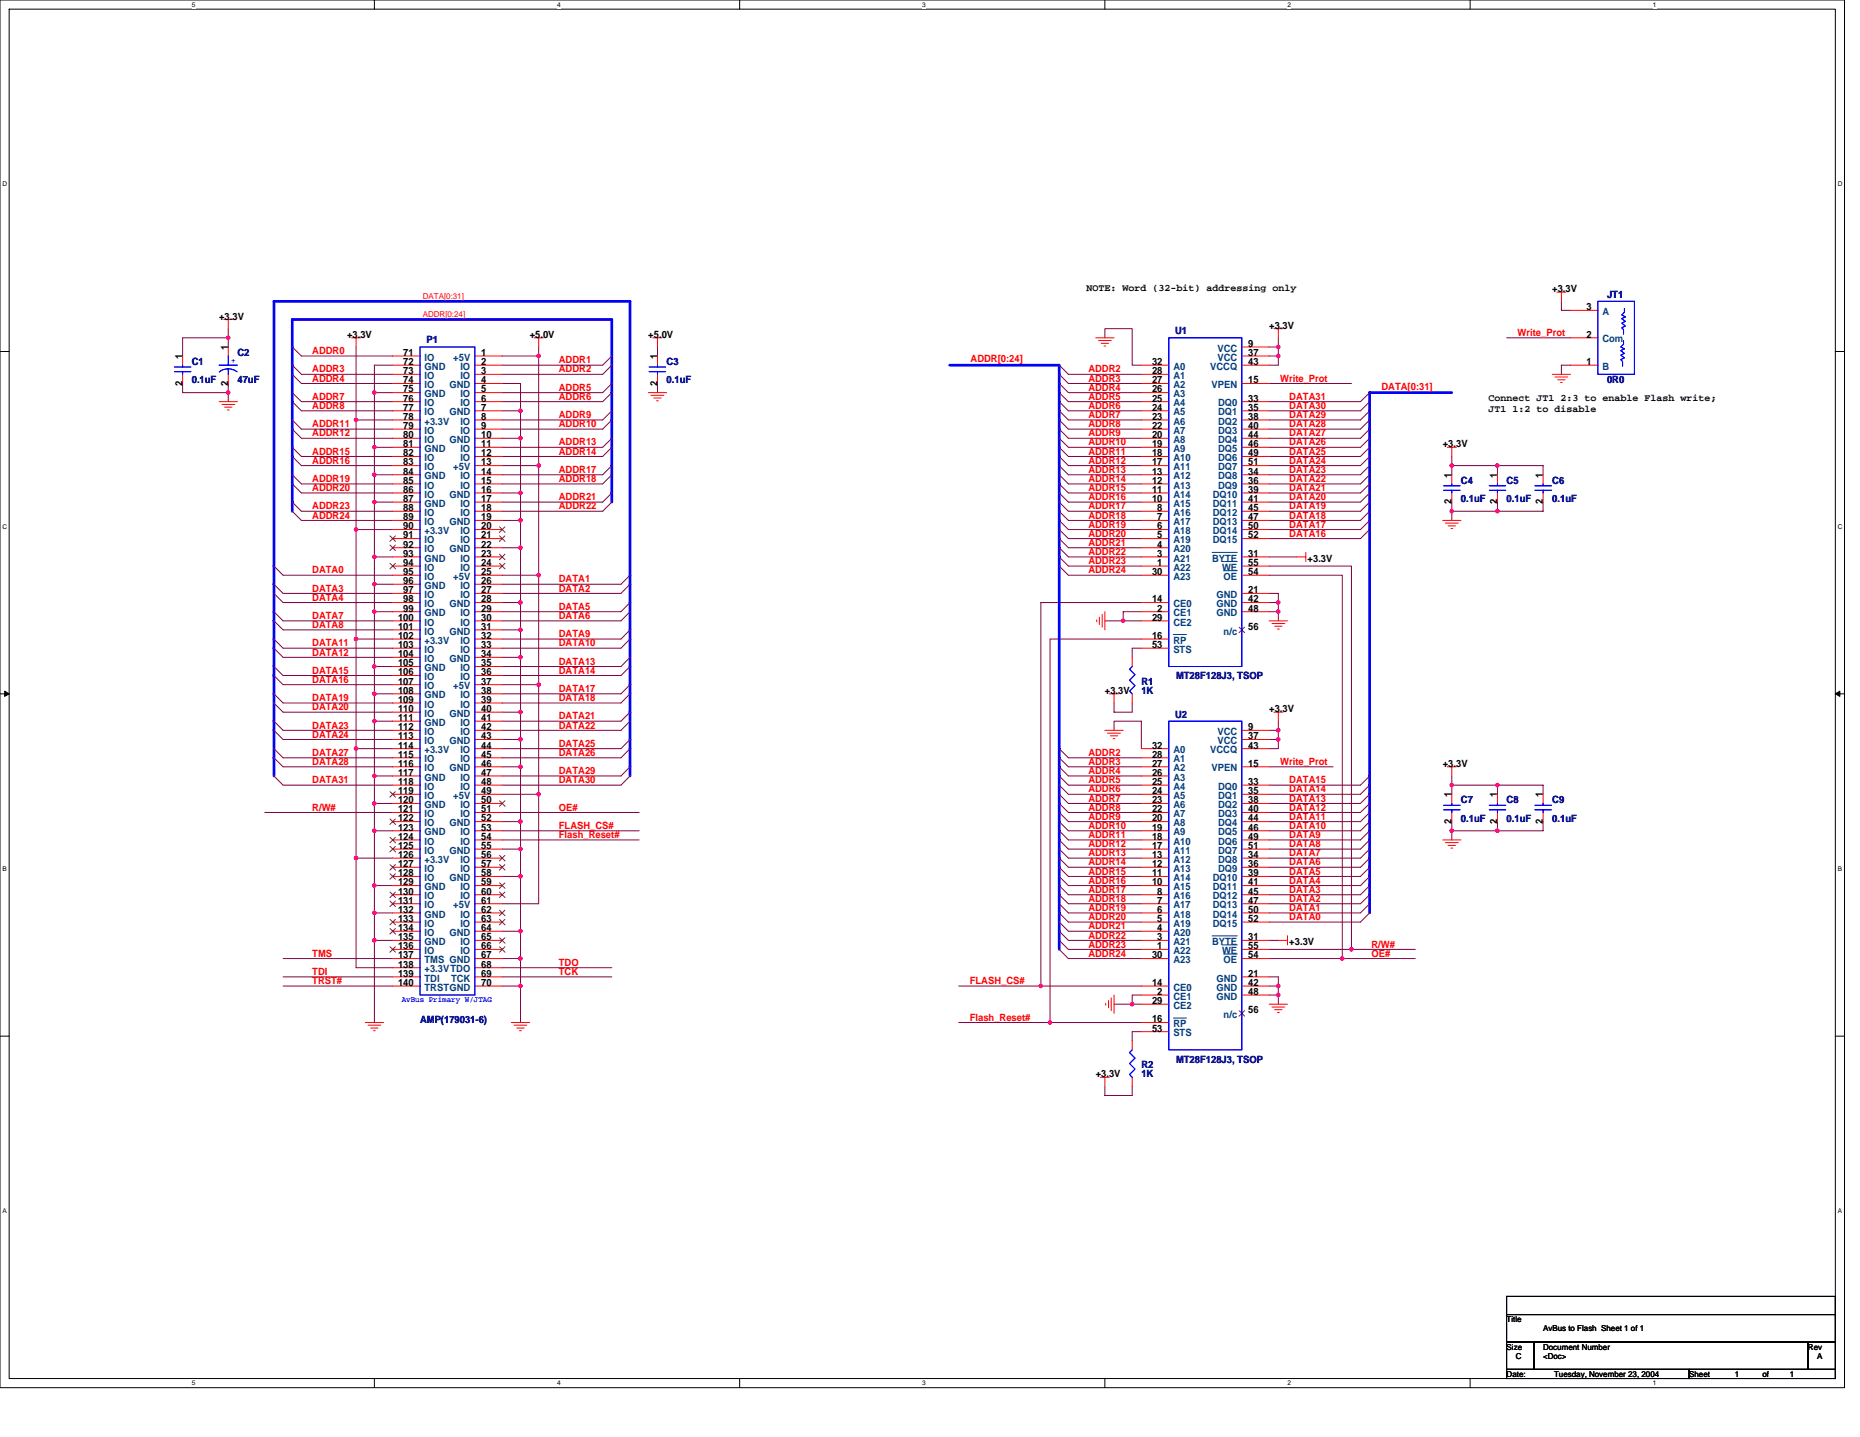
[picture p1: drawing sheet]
<svg xmlns="http://www.w3.org/2000/svg" width="279mm" height="216mm" viewBox="0 0 279 216" stroke-linecap="round" stroke-linejoin="round" font-family="sans-serif">
<defs><g id="words">
<g font-size="1.5">
<text x="163.2" y="43.8">NOTE: Word (32-bit) addressing only</text>
<text x="233.2" y="43.9">+3.3V</text>
<text x="238.3" y="46.6">3</text>
<text x="27.4" y="53.9" transform="rotate(-90 27.4 53.9)">1</text>
<text x="32.9" y="48">+3.3V</text>
<text x="34.3" y="52.5" transform="rotate(-90 34.3 52.5)">1</text>
<text x="52.1" y="50.8">+3.3V</text>
<text x="60.6" y="53.5">71</text>
<text x="72.3" y="53.5">1</text>
<text x="79.6" y="50.8">+5.0V</text>
<text x="97.4" y="50.8">+5.0V</text>
<text x="98.7" y="53.9" transform="rotate(-90 98.7 53.9)">1</text>
<text x="187.5" y="52.1">9</text>
<text x="187.5" y="53.5">37</text>
<text x="190.6" y="49.4">+3.3V</text>
<text x="238.3" y="50.7">2</text>
<text x="27.4" y="58" transform="rotate(-90 27.4 58)">2</text>
<text x="34.3" y="58" transform="rotate(-90 34.3 58)">2</text>
<text x="60.6" y="54.8">72</text>
<text x="60.6" y="59">75</text>
<text x="60.6" y="56.2">73</text>
<text x="60.6" y="57.6">74</text>
<text x="72.3" y="54.8">2</text>
<text x="72.3" y="56.2">3</text>
<text x="72.3" y="59">5</text>
<text x="72.3" y="57.6">4</text>
<text x="98.7" y="58" transform="rotate(-90 98.7 58)">2</text>
<text x="173.1" y="59">26</text>
<text x="173.1" y="57.6">27</text>
<text x="173.1" y="56.2">28</text>
<text x="173.1" y="54.8">32</text>
<text x="187.5" y="54.8">43</text>
<text x="187.5" y="57.6">15</text>
<text x="238.3" y="54.8">1</text>
<text x="60.6" y="63.1">78</text>
<text x="60.6" y="60.3">76</text>
<text x="60.6" y="61.7">77</text>
<text x="60.6" y="64.5">79</text>
<text x="60.6" y="65.8">80</text>
<text x="72.3" y="60.3">6</text>
<text x="72.3" y="63.1">8</text>
<text x="72.3" y="64.5">9</text>
<text x="72.3" y="61.7">7</text>
<text x="72.3" y="65.8">10</text>
<text x="173.1" y="65.8">20</text>
<text x="173.1" y="64.5">22</text>
<text x="173.1" y="63.1">23</text>
<text x="173.1" y="61.7">24</text>
<text x="173.1" y="60.3">25</text>
<text x="187.5" y="65.8">44</text>
<text x="187.5" y="64.5">40</text>
<text x="187.5" y="63.1">38</text>
<text x="187.5" y="61.7">35</text>
<text x="187.5" y="60.3">33</text>
<text x="223.6" y="60.2">Connect JT1 2:3 to enable Flash write;</text>
<text x="223.6" y="61.9">JT1 1:2 to disable</text>
<text x="60.6" y="68.6">82</text>
<text x="60.6" y="69.9">83</text>
<text x="60.6" y="67.2">81</text>
<text x="60.6" y="71.3">84</text>
<text x="72.3" y="67.2">11</text>
<text x="72.3" y="68.6">12</text>
<text x="72.3" y="69.9">13</text>
<text x="72.3" y="71.3">14</text>
<text x="173.1" y="71.3">13</text>
<text x="173.1" y="69.9">17</text>
<text x="173.1" y="68.6">18</text>
<text x="173.1" y="67.2">19</text>
<text x="187.5" y="69.9">51</text>
<text x="187.5" y="68.6">49</text>
<text x="187.5" y="67.2">46</text>
<text x="187.5" y="71.3">34</text>
<text x="216.7" y="67.2">+3.3V</text>
<text x="218.1" y="71.8" transform="rotate(-90 218.1 71.8)">1</text>
<text x="224.9" y="71.8" transform="rotate(-90 224.9 71.8)">1</text>
<text x="231.8" y="71.8" transform="rotate(-90 231.8 71.8)">1</text>
<text x="60.6" y="72.7">85</text>
<text x="60.6" y="74">86</text>
<text x="60.6" y="76.8">88</text>
<text x="60.6" y="75.4">87</text>
<text x="72.3" y="72.7">15</text>
<text x="72.3" y="75.4">17</text>
<text x="72.3" y="76.8">18</text>
<text x="72.3" y="74">16</text>
<text x="173.1" y="75.4">10</text>
<text x="173.1" y="74">11</text>
<text x="173.1" y="72.7">12</text>
<text x="173.8" y="76.8">8</text>
<text x="187.5" y="76.8">45</text>
<text x="187.5" y="75.4">41</text>
<text x="187.5" y="74">39</text>
<text x="187.5" y="72.7">36</text>
<text x="218.1" y="75.8" transform="rotate(-90 218.1 75.8)">2</text>
<text x="224.9" y="75.8" transform="rotate(-90 224.9 75.8)">2</text>
<text x="231.8" y="75.8" transform="rotate(-90 231.8 75.8)">2</text>
<text x="60.6" y="78.2">89</text>
<text x="60.6" y="80.9">91</text>
<text x="60.6" y="82.3">92</text>
<text x="60.6" y="83.7">93</text>
<text x="60.6" y="79.5">90</text>
<text x="72.3" y="79.5">20</text>
<text x="72.3" y="80.9">21</text>
<text x="72.3" y="83.7">23</text>
<text x="72.3" y="78.2">19</text>
<text x="72.3" y="82.3">22</text>
<text x="173.8" y="83.7">3</text>
<text x="173.8" y="82.3">4</text>
<text x="173.8" y="80.9">5</text>
<text x="173.8" y="79.5">6</text>
<text x="173.8" y="78.2">7</text>
<text x="187.5" y="83.7">31</text>
<text x="187.5" y="80.9">52</text>
<text x="187.5" y="79.5">50</text>
<text x="187.5" y="78.2">47</text>
<text x="60.6" y="85">94</text>
<text x="60.6" y="86.4">95</text>
<text x="60.6" y="89.1">97</text>
<text x="60.6" y="87.8">96</text>
<text x="72.3" y="85">24</text>
<text x="72.3" y="86.4">25</text>
<text x="72.3" y="87.8">26</text>
<text x="72.3" y="89.1">27</text>
<text x="173.1" y="86.4">30</text>
<text x="173.8" y="85">1</text>
<text x="187.5" y="85">55</text>
<text x="187.5" y="86.4">54</text>
<text x="187.5" y="89.1">21</text>
<text x="196.4" y="84.4">+3.3V</text>
<text x="59.8" y="93.3">100</text>
<text x="59.8" y="94.6">101</text>
<text x="59.8" y="96">102</text>
<text x="60.6" y="90.5">98</text>
<text x="60.6" y="91.9">99</text>
<text x="72.3" y="91.9">29</text>
<text x="72.3" y="93.3">30</text>
<text x="72.3" y="96">32</text>
<text x="72.3" y="90.5">28</text>
<text x="72.3" y="94.6">31</text>
<text x="173.1" y="90.5">14</text>
<text x="173.1" y="93.3">29</text>
<text x="173.1" y="96">16</text>
<text x="173.8" y="91.9">2</text>
<text x="187.5" y="94.6">56</text>
<text x="187.5" y="91.9">48</text>
<text x="187.5" y="90.5">42</text>
<text x="59.8" y="97.4">103</text>
<text x="59.8" y="98.7">104</text>
<text x="59.8" y="101.5">106</text>
<text x="59.8" y="100.1">105</text>
<text x="72.3" y="97.4">33</text>
<text x="72.3" y="100.1">35</text>
<text x="72.3" y="101.5">36</text>
<text x="72.3" y="98.7">34</text>
<text x="173.1" y="97.4">53</text>
<text x="59.8" y="102.8">107</text>
<text x="59.8" y="104.2">108</text>
<text x="59.8" y="105.6">109</text>
<text x="59.8" y="107">110</text>
<text x="72.3" y="102.8">37</text>
<text x="72.3" y="104.2">38</text>
<text x="72.3" y="105.6">39</text>
<text x="72.3" y="107">40</text>
<text x="166" y="104.2">+3.3V</text>
<text x="190.6" y="107">+3.3V</text>
<text x="59.8" y="108.3">111</text>
<text x="59.8" y="109.7">112</text>
<text x="59.8" y="111.1">113</text>
<text x="59.8" y="112.5">114</text>
<text x="59.8" y="113.8">115</text>
<text x="72.3" y="108.3">41</text>
<text x="72.3" y="109.7">42</text>
<text x="72.3" y="112.5">44</text>
<text x="72.3" y="113.8">45</text>
<text x="72.3" y="111.1">43</text>
<text x="173.1" y="113.8">28</text>
<text x="173.1" y="112.5">32</text>
<text x="187.5" y="109.7">9</text>
<text x="187.5" y="112.5">43</text>
<text x="187.5" y="111.1">37</text>
<text x="59.8" y="115.2">116</text>
<text x="59.8" y="116.6">117</text>
<text x="59.8" y="117.9">118</text>
<text x="59.8" y="119.3">119</text>
<text x="72.3" y="116.6">47</text>
<text x="72.3" y="117.9">48</text>
<text x="72.3" y="119.3">49</text>
<text x="72.3" y="115.2">46</text>
<text x="173.1" y="119.3">24</text>
<text x="173.1" y="117.9">25</text>
<text x="173.1" y="116.6">26</text>
<text x="173.1" y="115.2">27</text>
<text x="187.5" y="119.3">35</text>
<text x="187.5" y="117.9">33</text>
<text x="187.5" y="115.2">15</text>
<text x="216.7" y="115.2">+3.3V</text>
<text x="218.1" y="119.8" transform="rotate(-90 218.1 119.8)">1</text>
<text x="224.9" y="119.8" transform="rotate(-90 224.9 119.8)">1</text>
<text x="231.8" y="119.8" transform="rotate(-90 231.8 119.8)">1</text>
<text x="59.8" y="120.7">120</text>
<text x="59.8" y="122">121</text>
<text x="59.8" y="123.4">122</text>
<text x="59.8" y="124.8">123</text>
<text x="72.3" y="120.7">50</text>
<text x="72.3" y="122">51</text>
<text x="72.3" y="124.8">53</text>
<text x="72.3" y="123.4">52</text>
<text x="173.1" y="124.8">19</text>
<text x="173.1" y="123.4">20</text>
<text x="173.1" y="122">22</text>
<text x="173.1" y="120.7">23</text>
<text x="187.5" y="124.8">46</text>
<text x="187.5" y="123.4">44</text>
<text x="187.5" y="122">40</text>
<text x="187.5" y="120.7">38</text>
<text x="218.1" y="123.8" transform="rotate(-90 218.1 123.8)">2</text>
<text x="224.9" y="123.8" transform="rotate(-90 224.9 123.8)">2</text>
<text x="231.8" y="123.8" transform="rotate(-90 231.8 123.8)">2</text>
<text x="59.8" y="126.2">124</text>
<text x="59.8" y="127.6">125</text>
<text x="59.8" y="128.9">126</text>
<text x="59.8" y="130.3">127</text>
<text x="59.8" y="131.7">128</text>
<text x="72.3" y="126.2">54</text>
<text x="72.3" y="128.9">56</text>
<text x="72.3" y="130.3">57</text>
<text x="72.3" y="127.6">55</text>
<text x="72.3" y="131.7">58</text>
<text x="173.1" y="131.7">11</text>
<text x="173.1" y="130.3">12</text>
<text x="173.1" y="128.9">13</text>
<text x="173.1" y="127.6">17</text>
<text x="173.1" y="126.2">18</text>
<text x="187.5" y="127.6">51</text>
<text x="187.5" y="126.2">49</text>
<text x="187.5" y="131.7">39</text>
<text x="187.5" y="130.3">36</text>
<text x="187.5" y="128.9">34</text>
<text x="59.8" y="133">129</text>
<text x="59.8" y="134.4">130</text>
<text x="59.8" y="135.8">131</text>
<text x="59.8" y="137.1">132</text>
<text x="72.3" y="133">59</text>
<text x="72.3" y="134.4">60</text>
<text x="72.3" y="135.8">61</text>
<text x="72.3" y="137.1">62</text>
<text x="173.1" y="133">10</text>
<text x="173.8" y="137.1">6</text>
<text x="173.8" y="135.8">7</text>
<text x="173.8" y="134.4">8</text>
<text x="187.5" y="137.1">50</text>
<text x="187.5" y="135.8">47</text>
<text x="187.5" y="134.4">45</text>
<text x="187.5" y="133">41</text>
<text x="59.8" y="138.5">133</text>
<text x="59.8" y="139.9">134</text>
<text x="59.8" y="141.3">135</text>
<text x="59.8" y="142.6">136</text>
<text x="59.8" y="144">137</text>
<text x="72.3" y="138.5">63</text>
<text x="72.3" y="141.3">65</text>
<text x="72.3" y="142.6">66</text>
<text x="72.3" y="139.9">64</text>
<text x="72.3" y="144">67</text>
<text x="173.1" y="144">30</text>
<text x="173.8" y="142.6">1</text>
<text x="173.8" y="141.3">3</text>
<text x="173.8" y="139.9">4</text>
<text x="173.8" y="138.5">5</text>
<text x="187.5" y="142.6">55</text>
<text x="187.5" y="144">54</text>
<text x="187.5" y="141.3">31</text>
<text x="187.5" y="138.5">52</text>
<text x="193.7" y="142">+3.3V</text>
<text x="59.8" y="145.4">138</text>
<text x="59.8" y="146.7">139</text>
<text x="59.8" y="148.1">140</text>
<text x="72.3" y="145.4">68</text>
<text x="72.3" y="146.7">69</text>
<text x="72.3" y="148.1">70</text>
<text x="173.1" y="148.1">14</text>
<text x="173.8" y="149.5">2</text>
<text x="187.5" y="146.7">21</text>
<text x="187.5" y="149.5">48</text>
<text x="187.5" y="148.1">42</text>
<text x="173.1" y="155">53</text>
<text x="173.1" y="150.9">29</text>
<text x="173.1" y="153.6">16</text>
<text x="187.5" y="152.2">56</text>
<text x="164.6" y="161.9">+3.3V</text>
</g>
<g font-size="1.5" fill="#004080">
<text x="240.7" y="47.3">A</text>
<text x="182.9" y="52.8">VCC</text>
<text x="240.7" y="51.5">Com</text>
<text x="63.8" y="54.2">IO</text>
<text x="63.8" y="55.6">GND</text>
<text x="63.8" y="59.7">GND</text>
<text x="63.8" y="56.9">IO</text>
<text x="63.8" y="58.3">IO</text>
<text x="67.5" y="58.3">GND</text>
<text x="68.1" y="54.2">+5V</text>
<text x="69.2" y="55.6">IO</text>
<text x="69.2" y="56.9">IO</text>
<text x="69.2" y="59.7">IO</text>
<text x="176.3" y="59.7">A3</text>
<text x="176.3" y="58.3">A2</text>
<text x="176.3" y="56.9">A1</text>
<text x="176.3" y="55.6">A0</text>
<text x="181.8" y="55.6">VCCQ</text>
<text x="182" y="58.3">VPEN</text>
<text x="182.9" y="54.2">VCC</text>
<text x="240.7" y="55.6">B</text>
<text x="63.8" y="63.8">+3.3V</text>
<text x="63.8" y="61">IO</text>
<text x="63.8" y="62.4">IO</text>
<text x="63.8" y="65.2">IO</text>
<text x="67.5" y="62.4">GND</text>
<text x="69.2" y="61">IO</text>
<text x="69.2" y="63.8">IO</text>
<text x="69.2" y="65.2">IO</text>
<text x="176.3" y="65.2">A7</text>
<text x="176.3" y="63.8">A6</text>
<text x="176.3" y="62.4">A5</text>
<text x="176.3" y="61">A4</text>
<text x="183" y="65.2">DQ3</text>
<text x="183" y="63.8">DQ2</text>
<text x="183" y="62.4">DQ1</text>
<text x="183" y="61">DQ0</text>
<text x="63.8" y="66.5">IO</text>
<text x="63.8" y="69.3">IO</text>
<text x="63.8" y="70.7">IO</text>
<text x="63.8" y="67.9">GND</text>
<text x="67.5" y="66.5">GND</text>
<text x="68.1" y="70.7">+5V</text>
<text x="69.2" y="67.9">IO</text>
<text x="69.2" y="69.3">IO</text>
<text x="176.3" y="70.7">A11</text>
<text x="176.3" y="69.3">A10</text>
<text x="176.3" y="67.9">A9</text>
<text x="176.3" y="66.5">A8</text>
<text x="183" y="70.7">DQ7</text>
<text x="183" y="69.3">DQ6</text>
<text x="183" y="67.9">DQ5</text>
<text x="183" y="66.5">DQ4</text>
<text x="63.8" y="73.4">IO</text>
<text x="63.8" y="74.8">IO</text>
<text x="63.8" y="77.5">IO</text>
<text x="63.8" y="72">GND</text>
<text x="63.8" y="76.1">GND</text>
<text x="67.5" y="74.8">GND</text>
<text x="69.2" y="72">IO</text>
<text x="69.2" y="73.4">IO</text>
<text x="69.2" y="76.1">IO</text>
<text x="69.2" y="77.5">IO</text>
<text x="176.3" y="77.5">A16</text>
<text x="176.3" y="76.1">A15</text>
<text x="176.3" y="74.8">A14</text>
<text x="176.3" y="73.4">A13</text>
<text x="176.3" y="72">A12</text>
<text x="182.2" y="77.5">DQ12</text>
<text x="182.2" y="76.1">DQ11</text>
<text x="182.2" y="74.8">DQ10</text>
<text x="183" y="73.4">DQ9</text>
<text x="183" y="72">DQ8</text>
<text x="63.8" y="78.9">IO</text>
<text x="63.8" y="81.6">IO</text>
<text x="63.8" y="83">IO</text>
<text x="63.8" y="80.3">+3.3V</text>
<text x="67.5" y="78.9">GND</text>
<text x="67.5" y="83">GND</text>
<text x="69.2" y="80.3">IO</text>
<text x="69.2" y="81.6">IO</text>
<text x="176.3" y="83">A20</text>
<text x="176.3" y="81.6">A19</text>
<text x="176.3" y="80.3">A18</text>
<text x="176.3" y="78.9">A17</text>
<text x="182.2" y="81.6">DQ15</text>
<text x="182.2" y="80.3">DQ14</text>
<text x="182.2" y="78.9">DQ13</text>
<text x="63.8" y="85.7">IO</text>
<text x="63.8" y="87.1">IO</text>
<text x="63.8" y="89.9">IO</text>
<text x="63.8" y="84.4">GND</text>
<text x="63.8" y="88.5">GND</text>
<text x="68.1" y="87.1">+5V</text>
<text x="69.2" y="84.4">IO</text>
<text x="69.2" y="85.7">IO</text>
<text x="69.2" y="88.5">IO</text>
<text x="69.2" y="89.9">IO</text>
<text x="176.3" y="85.7">A22</text>
<text x="176.3" y="84.4">A21</text>
<text x="176.3" y="87.1">A23</text>
<text x="182.1" y="84.4">BYTE</text>
<text x="182.7" y="89.9">GND</text>
<text x="183.6" y="85.7">WE</text>
<text x="183.8" y="87.1">OE</text>
<text x="63.8" y="91.2">IO</text>
<text x="63.8" y="94">IO</text>
<text x="63.8" y="95.3">IO</text>
<text x="63.8" y="92.6">GND</text>
<text x="67.5" y="91.2">GND</text>
<text x="67.5" y="95.3">GND</text>
<text x="69.2" y="92.6">IO</text>
<text x="69.2" y="94">IO</text>
<text x="176.3" y="92.6">CE1</text>
<text x="176.3" y="91.2">CE0</text>
<text x="176.3" y="94">CE2</text>
<text x="182.7" y="92.6">GND</text>
<text x="182.7" y="91.2">GND</text>
<text x="183.8" y="95.3">n/c</text>
<text x="63.8" y="98.1">IO</text>
<text x="63.8" y="99.5">IO</text>
<text x="63.8" y="100.8">GND</text>
<text x="63.8" y="96.7">+3.3V</text>
<text x="67.5" y="99.5">GND</text>
<text x="69.2" y="96.7">IO</text>
<text x="69.2" y="98.1">IO</text>
<text x="69.2" y="100.8">IO</text>
<text x="176.3" y="96.7">RP</text>
<text x="176.3" y="98.1">STS</text>
<text x="63.8" y="102.2">IO</text>
<text x="63.8" y="103.6">IO</text>
<text x="63.8" y="104.9">GND</text>
<text x="63.8" y="106.3">IO</text>
<text x="63.8" y="107.7">IO</text>
<text x="67.5" y="107.7">GND</text>
<text x="68.1" y="103.6">+5V</text>
<text x="69.2" y="102.2">IO</text>
<text x="69.2" y="104.9">IO</text>
<text x="69.2" y="106.3">IO</text>
<text x="63.8" y="109.1">GND</text>
<text x="63.8" y="110.4">IO</text>
<text x="63.8" y="111.8">IO</text>
<text x="63.8" y="113.2">+3.3V</text>
<text x="67.5" y="111.8">GND</text>
<text x="69.2" y="109.1">IO</text>
<text x="69.2" y="110.4">IO</text>
<text x="69.2" y="113.2">IO</text>
<text x="176.3" y="113.2">A0</text>
<text x="181.8" y="113.2">VCCQ</text>
<text x="182.9" y="110.4">VCC</text>
<text x="182.9" y="111.8">VCC</text>
<text x="63.8" y="114.6">IO</text>
<text x="63.8" y="115.9">IO</text>
<text x="63.8" y="117.3">GND</text>
<text x="63.8" y="118.7">IO</text>
<text x="67.5" y="115.9">GND</text>
<text x="69.2" y="114.6">IO</text>
<text x="69.2" y="117.3">IO</text>
<text x="69.2" y="118.7">IO</text>
<text x="176.3" y="118.7">A4</text>
<text x="176.3" y="117.3">A3</text>
<text x="176.3" y="115.9">A2</text>
<text x="176.3" y="114.6">A1</text>
<text x="182" y="115.9">VPEN</text>
<text x="183" y="118.7">DQ0</text>
<text x="63.8" y="120">IO</text>
<text x="63.8" y="121.4">GND</text>
<text x="63.8" y="122.8">IO</text>
<text x="63.8" y="124.1">IO</text>
<text x="63.8" y="125.5">GND</text>
<text x="67.5" y="124.1">GND</text>
<text x="68.1" y="120">+5V</text>
<text x="69.2" y="121.4">IO</text>
<text x="69.2" y="122.8">IO</text>
<text x="69.2" y="125.5">IO</text>
<text x="176.3" y="125.5">A9</text>
<text x="176.3" y="124.1">A8</text>
<text x="176.3" y="122.8">A7</text>
<text x="176.3" y="121.4">A6</text>
<text x="176.3" y="120">A5</text>
<text x="183" y="125.5">DQ5</text>
<text x="183" y="124.1">DQ4</text>
<text x="183" y="122.8">DQ3</text>
<text x="183" y="121.4">DQ2</text>
<text x="183" y="120">DQ1</text>
<text x="63.8" y="126.9">IO</text>
<text x="63.8" y="128.3">IO</text>
<text x="63.8" y="129.6">+3.3V</text>
<text x="63.8" y="131">IO</text>
<text x="67.5" y="128.3">GND</text>
<text x="69.2" y="126.9">IO</text>
<text x="69.2" y="129.6">IO</text>
<text x="69.2" y="131">IO</text>
<text x="176.3" y="131">A13</text>
<text x="176.3" y="129.6">A12</text>
<text x="176.3" y="128.3">A11</text>
<text x="176.3" y="126.9">A10</text>
<text x="183" y="128.3">DQ7</text>
<text x="183" y="126.9">DQ6</text>
<text x="183" y="131">DQ9</text>
<text x="183" y="129.6">DQ8</text>
<text x="63.8" y="132.4">IO</text>
<text x="63.8" y="133.8">GND</text>
<text x="63.8" y="135.1">IO</text>
<text x="63.8" y="136.5">IO</text>
<text x="63.8" y="137.9">GND</text>
<text x="67.5" y="132.4">GND</text>
<text x="68.1" y="136.5">+5V</text>
<text x="69.2" y="133.8">IO</text>
<text x="69.2" y="135.1">IO</text>
<text x="69.2" y="137.9">IO</text>
<text x="176.3" y="137.9">A18</text>
<text x="176.3" y="136.5">A17</text>
<text x="176.3" y="135.1">A16</text>
<text x="176.3" y="133.8">A15</text>
<text x="176.3" y="132.4">A14</text>
<text x="182.2" y="137.9">DQ14</text>
<text x="182.2" y="136.5">DQ13</text>
<text x="182.2" y="135.1">DQ12</text>
<text x="182.2" y="133.8">DQ11</text>
<text x="182.2" y="132.4">DQ10</text>
<text x="63.8" y="139.2">IO</text>
<text x="63.8" y="140.6">IO</text>
<text x="63.8" y="142">GND</text>
<text x="63.8" y="143.3">IO</text>
<text x="67.5" y="140.6">GND</text>
<text x="69.2" y="139.2">IO</text>
<text x="69.2" y="142">IO</text>
<text x="69.2" y="143.3">IO</text>
<text x="176.3" y="143.3">A22</text>
<text x="176.3" y="142">A21</text>
<text x="176.3" y="140.6">A20</text>
<text x="176.3" y="139.2">A19</text>
<text x="182.1" y="142">BYTE</text>
<text x="182.2" y="139.2">DQ15</text>
<text x="183.6" y="143.3">WE</text>
<text x="63.8" y="144.7">TMS GND</text>
<text x="63.8" y="146.1">+3.3VTDO</text>
<text x="63.8" y="147.5">TDI</text>
<text x="63.8" y="148.8">TRSTGND</text>
<text x="67.8" y="147.5">TCK</text>
<text x="176.3" y="148.8">CE0</text>
<text x="176.3" y="144.7">A23</text>
<text x="182.7" y="147.5">GND</text>
<text x="182.7" y="148.8">GND</text>
<text x="183.8" y="144.7">OE</text>
<text x="176.3" y="150.2">CE1</text>
<text x="176.3" y="154.3">RP</text>
<text x="176.3" y="155.7">STS</text>
<text x="176.3" y="151.6">CE2</text>
<text x="182.7" y="150.2">GND</text>
<text x="183.8" y="153">n/c</text>
</g>
<g font-size="1.5" fill="#000080">
<text x="241.4" y="44.7">JT1</text>
<text x="35.7" y="53.5">C2</text>
<text x="64.1" y="51.6">P1</text>
<text x="176.5" y="50.2">U1</text>
<text x="28.8" y="54.9">C1</text>
<text x="28.8" y="57.6">0.1uF</text>
<text x="35.7" y="57.6">47uF</text>
<text x="100.1" y="54.9">C3</text>
<text x="100.1" y="57.6">0.1uF</text>
<text x="241.4" y="57.6">0R0</text>
<text x="219.5" y="72.7">C4</text>
<text x="219.5" y="75.4">0.1uF</text>
<text x="226.3" y="72.7">C5</text>
<text x="226.3" y="75.4">0.1uF</text>
<text x="233.2" y="72.7">C6</text>
<text x="233.2" y="75.4">0.1uF</text>
<text x="171.4" y="102.9">R1</text>
<text x="171.4" y="104.2">1K</text>
<text x="176.5" y="107.8">U2</text>
<text x="176.7" y="102.1">MT28F128J3, TSOP</text>
<text x="219.5" y="120.7">C7</text>
<text x="219.5" y="123.4">0.1uF</text>
<text x="226.3" y="120.7">C8</text>
<text x="226.3" y="123.4">0.1uF</text>
<text x="233.2" y="120.7">C9</text>
<text x="233.2" y="123.4">0.1uF</text>
<text x="63.1" y="153.6">AMP(179031-6)</text>
<text x="171.4" y="160.5">R2</text>
<text x="171.4" y="161.9">1K</text>
<text x="176.7" y="159.7">MT28F128J3, TSOP</text>
</g>
<g font-size="1.5" fill="#f00">
<text x="46.9" y="53.2">ADDR0</text>
<text x="228" y="50.5">Write_Prot</text>
<text x="46.9" y="56">ADDR3</text>
<text x="46.9" y="57.3">ADDR4</text>
<text x="83.9" y="56">ADDR2</text>
<text x="83.9" y="54.6">ADDR1</text>
<text x="83.9" y="58.7">ADDR5</text>
<text x="145.8" y="54.5">ADDR[0:24]</text>
<text x="163.5" y="56">ADDR2</text>
<text x="163.5" y="57.3">ADDR3</text>
<text x="163.5" y="58.7">ADDR4</text>
<text x="192.3" y="57.3">Write_Prot</text>
<text x="207.5" y="58.6">DATA[0:31]</text>
<text x="46.9" y="61.4">ADDR8</text>
<text x="46.9" y="65.6">ADDR12</text>
<text x="46.9" y="64.2">ADDR11</text>
<text x="46.9" y="60.1">ADDR7</text>
<text x="83.9" y="60.1">ADDR6</text>
<text x="83.9" y="64.2">ADDR10</text>
<text x="83.9" y="62.8">ADDR9</text>
<text x="163.5" y="60.1">ADDR5</text>
<text x="163.5" y="61.4">ADDR6</text>
<text x="163.5" y="62.8">ADDR7</text>
<text x="163.5" y="64.2">ADDR8</text>
<text x="163.5" y="65.6">ADDR9</text>
<text x="193.7" y="62.8">DATA29</text>
<text x="193.7" y="60.1">DATA31</text>
<text x="193.7" y="64.2">DATA28</text>
<text x="193.7" y="61.4">DATA30</text>
<text x="193.7" y="65.6">DATA27</text>
<text x="46.9" y="69.7">ADDR16</text>
<text x="46.9" y="68.3">ADDR15</text>
<text x="83.9" y="71.1">ADDR17</text>
<text x="83.9" y="66.9">ADDR13</text>
<text x="83.9" y="68.3">ADDR14</text>
<text x="163.5" y="66.9">ADDR10</text>
<text x="163.5" y="68.3">ADDR11</text>
<text x="163.5" y="69.7">ADDR12</text>
<text x="163.5" y="71.1">ADDR13</text>
<text x="193.7" y="66.9">DATA26</text>
<text x="193.7" y="71.1">DATA23</text>
<text x="193.7" y="69.7">DATA24</text>
<text x="193.7" y="68.3">DATA25</text>
<text x="46.9" y="72.4">ADDR19</text>
<text x="46.9" y="73.8">ADDR20</text>
<text x="46.9" y="76.5">ADDR23</text>
<text x="46.9" y="77.9">ADDR24</text>
<text x="83.9" y="72.4">ADDR18</text>
<text x="83.9" y="75.2">ADDR21</text>
<text x="83.9" y="76.5">ADDR22</text>
<text x="163.5" y="72.4">ADDR14</text>
<text x="163.5" y="73.8">ADDR15</text>
<text x="163.5" y="75.2">ADDR16</text>
<text x="163.5" y="76.5">ADDR17</text>
<text x="163.5" y="77.9">ADDR18</text>
<text x="193.7" y="76.5">DATA19</text>
<text x="193.7" y="75.2">DATA20</text>
<text x="193.7" y="72.4">DATA22</text>
<text x="193.7" y="77.9">DATA18</text>
<text x="193.7" y="73.8">DATA21</text>
<text x="163.5" y="79.3">ADDR19</text>
<text x="163.5" y="80.6">ADDR20</text>
<text x="163.5" y="82">ADDR21</text>
<text x="163.5" y="83.4">ADDR22</text>
<text x="193.7" y="80.6">DATA16</text>
<text x="193.7" y="79.3">DATA17</text>
<text x="46.9" y="88.9">DATA3</text>
<text x="46.9" y="86.1">DATA0</text>
<text x="83.9" y="87.5">DATA1</text>
<text x="83.9" y="88.9">DATA2</text>
<text x="163.5" y="84.8">ADDR23</text>
<text x="163.5" y="86.1">ADDR24</text>
<text x="46.9" y="94.4">DATA8</text>
<text x="46.9" y="93">DATA7</text>
<text x="46.9" y="90.3">DATA4</text>
<text x="83.9" y="93">DATA6</text>
<text x="83.9" y="91.6">DATA5</text>
<text x="83.9" y="95.7">DATA9</text>
<text x="46.9" y="98.5">DATA12</text>
<text x="46.9" y="97.1">DATA11</text>
<text x="46.9" y="101.2">DATA15</text>
<text x="83.9" y="99.9">DATA13</text>
<text x="83.9" y="97.1">DATA10</text>
<text x="83.9" y="101.2">DATA14</text>
<text x="46.9" y="106.7">DATA20</text>
<text x="46.9" y="102.6">DATA16</text>
<text x="46.9" y="105.3">DATA19</text>
<text x="83.9" y="105.3">DATA18</text>
<text x="83.9" y="104">DATA17</text>
<text x="46.9" y="113.6">DATA27</text>
<text x="46.9" y="109.5">DATA23</text>
<text x="46.9" y="110.8">DATA24</text>
<text x="83.9" y="112.2">DATA25</text>
<text x="83.9" y="113.6">DATA26</text>
<text x="83.9" y="109.5">DATA22</text>
<text x="83.9" y="108.1">DATA21</text>
<text x="163.5" y="113.6">ADDR2</text>
<text x="46.9" y="117.7">DATA31</text>
<text x="46.9" y="114.9">DATA28</text>
<text x="83.9" y="116.3">DATA29</text>
<text x="83.9" y="117.7">DATA30</text>
<text x="163.5" y="114.9">ADDR3</text>
<text x="163.5" y="116.3">ADDR4</text>
<text x="163.5" y="117.7">ADDR5</text>
<text x="163.5" y="119.1">ADDR6</text>
<text x="192.3" y="114.9">Write_Prot</text>
<text x="193.7" y="117.7">DATA15</text>
<text x="193.7" y="119.1">DATA14</text>
<text x="46.9" y="121.8">R/W#</text>
<text x="83.9" y="121.8">OE#</text>
<text x="83.9" y="124.5">FLASH_CS#</text>
<text x="83.9" y="125.9">Flash_Reset#</text>
<text x="163.5" y="120.4">ADDR7</text>
<text x="163.5" y="121.8">ADDR8</text>
<text x="163.5" y="123.2">ADDR9</text>
<text x="163.5" y="124.5">ADDR10</text>
<text x="163.5" y="125.9">ADDR11</text>
<text x="193.7" y="120.4">DATA13</text>
<text x="193.7" y="124.5">DATA10</text>
<text x="193.7" y="121.8">DATA12</text>
<text x="193.7" y="123.2">DATA11</text>
<text x="193.7" y="125.9">DATA9</text>
<text x="163.5" y="127.3">ADDR12</text>
<text x="163.5" y="128.7">ADDR13</text>
<text x="163.5" y="130">ADDR14</text>
<text x="163.5" y="131.4">ADDR15</text>
<text x="193.7" y="130">DATA6</text>
<text x="193.7" y="128.7">DATA7</text>
<text x="193.7" y="131.4">DATA5</text>
<text x="193.7" y="127.3">DATA8</text>
<text x="163.5" y="132.8">ADDR16</text>
<text x="163.5" y="134.2">ADDR17</text>
<text x="163.5" y="135.5">ADDR18</text>
<text x="163.5" y="136.9">ADDR19</text>
<text x="193.7" y="136.9">DATA1</text>
<text x="193.7" y="134.2">DATA3</text>
<text x="193.7" y="132.8">DATA4</text>
<text x="193.7" y="135.5">DATA2</text>
<text x="46.9" y="143.7">TMS</text>
<text x="163.5" y="138.3">ADDR20</text>
<text x="163.5" y="139.6">ADDR21</text>
<text x="163.5" y="141">ADDR22</text>
<text x="163.5" y="142.4">ADDR23</text>
<text x="163.5" y="143.7">ADDR24</text>
<text x="193.7" y="138.3">DATA0</text>
<text x="206" y="143.7">OE#</text>
<text x="206" y="142.4">R/W#</text>
<text x="46.9" y="146.5">TDI</text>
<text x="46.9" y="147.9">TRST#</text>
<text x="83.9" y="145.1">TDO</text>
<text x="83.9" y="146.5">TCK</text>
<text x="145.7" y="147.9">FLASH_CS#</text>
<text x="145.7" y="153.4">Flash_Reset#</text>
</g>
<g font-size="1.2" fill="#f00">
<text x="63.5" y="44.9">DATA[0:31]</text>
<text x="63.5" y="47.6">ADDR[0:24]</text>
</g>
<g font-size="1.2" fill="#00f">
<text x="34.7" y="54.6">+</text>
<text x="60.3" y="150.5">AvBus Primary W/JTAG</text>
</g>
<g font-size="1.2">
<text x="226.3" y="198.6">Title</text>
<text x="226.3" y="202.8">Size</text>
<text x="231.8" y="202.8">Document Number</text>
<text x="231.8" y="200">AvBus to Flash Sheet 1 of 1</text>
<text x="271.6" y="202.8">Rev</text>
<text x="226.3" y="206.9">Date:</text>
<text x="227.7" y="204.1">C</text>
<text x="231.8" y="204.1">&lt;Doc&gt;</text>
<text x="233.4" y="206.9">Tuesday, November 23, 2004</text>
<text x="253.7" y="206.9">Sheet</text>
<text x="260.6" y="206.9">1</text>
<text x="264.7" y="206.9">of</text>
<text x="268.8" y="206.9">1</text>
<text x="272.9" y="204.1">A</text>
</g>
<g font-size="1">
<text x="28.8" y="1">5</text>
<text x="83.7" y="1">4</text>
<text x="138.5" y="1">3</text>
<text x="193.4" y="1">2</text>
<text x="248.3" y="1">1</text>
<text x=".4" y="28">D</text>
<text x="276.1" y="28">D</text>
<text x=".4" y="79.4">C</text>
<text x="276.1" y="79.4">C</text>
<text x=".4" y="130.9">B</text>
<text x="276.1" y="130.9">B</text>
<text x=".4" y="182.3">A</text>
<text x="276.1" y="182.3">A</text>
<text x="28.8" y="208.2">5</text>
<text x="83.7" y="208.2">4</text>
<text x="138.5" y="208.2">3</text>
<text x="193.4" y="208.2">2</text>
<text x="248.3" y="208.2">1</text>
</g>
</g></defs>
<path d="M0 0h277.1v208.5h-277.1zM1.4 1.4h274.3v205.7h-274.3z" fill="none" stroke="#000" stroke-width=".15"/>
<g fill="#fff">
<path d="M28.8 .1h.6v1.1h-.6z"/>
<path d="M28.8 207.3h.6v1.1h-.6z"/>
</g>
<path d="M56.2 0v1.4M56.2 207.1v1.4" fill="none" stroke="#000" stroke-width=".15"/>
<g fill="#fff">
<path d="M83.7 .1h.5v1.1h-.5z"/>
<path d="M83.7 207.3h.5v1.1h-.5z"/>
</g>
<path d="M111.1 0v1.4M111.1 207.1v1.4" fill="none" stroke="#000" stroke-width=".15"/>
<g fill="#fff">
<path d="M138.5 .1h.6v1.1h-.6z"/>
<path d="M138.5 207.3h.6v1.1h-.6z"/>
</g>
<path d="M166 0v1.4M166 207.1v1.4" fill="none" stroke="#000" stroke-width=".15"/>
<g fill="#fff">
<path d="M193.4 .1h.6v1.1h-.6z"/>
<path d="M193.4 207.3h.6v1.1h-.6z"/>
</g>
<path d="M220.8 0v1.4M220.8 207.1v1.4" fill="none" stroke="#000" stroke-width=".15"/>
<g fill="#fff">
<path d="M248.3 .1h.5v1.1h-.5z"/>
<path d="M248.3 207.3h.5v1.1h-.5z"/>
<path d="M.4 27.1h.7v1.1h-.7z"/>
<path d="M276.1 27.1h.7v1.1h-.7z"/>
<path d="M.4 78.5h.7v1.1h-.7z"/>
<path d="M276.1 78.5h.7v1.1h-.7z"/>
</g>
<path d="M0 52.8h1.4M275.7 52.8h1.4" fill="none" stroke="#000" stroke-width=".15"/>
<g fill="#fff">
<path d="M.4 130h.6v1.1h-.6z"/>
<path d="M276.1 130h.6v1.1h-.6z"/>
</g>
<path d="M0 104.2h1.4M275.7 104.2h1.4" fill="none" stroke="#000" stroke-width=".15"/>
<path d="M.7 103.8l.7 .4-.7 .4zM275.7 104.2l.7-.4v.8z" fill="#000" stroke="#000" stroke-width=".15"/>
<g fill="#fff">
<path d="M.4 181.4h.6v1.1h-.6z"/>
<path d="M276.1 181.4h.6v1.1h-.6z"/>
</g>
<path d="M0 155.7h1.4M275.7 155.7h1.4M226.3 194.8h49.4v2.7h-49.4zM226.3 197.5h49.4v4.1h-49.4zM226.3 201.6h4.1v4.1h-4.1zM226.3 205.7h27.4v1.4h-27.4zM230.4 201.6h41.2v4.1h-41.2zM253.7 205.7h22v1.4h-22zM271.6 201.6h4.1v4.1h-4.1z" fill="none" stroke="#000" stroke-width=".15"/>
<g fill="none" stroke="#800040" stroke-width=".15">
<path d="M27.4 57.6v1.4h6.9v-1.4M34.3 49.4v1.4h-6.9v2.7M34.3 50.8v1.3M34.3 59v1.3M43.9 54.9l1.4 1.3h13.7M43.9 59l1.4 1.3h13.7M43.9 56.2l1.4 1.4h13.7M43.9 52.1l1.4 1.4h13.7M53.5 52.1v93.3h5.5M56.2 59h2.8M59 54.9h-2.8v98.7M75.4 57.6h2.8v96"/>
<path d="M75.4 53.5h5.5M80.9 52.1v83.7h-5.5M91.9 54.9l-1.4 1.3h-15.1M91.9 59l-1.4 1.3h-15.1M91.9 53.5l-1.4 1.4h-15.1M91.9 57.6l-1.4 1.4h-15.1M98.8 52.1v1.4M98.8 57.6v1.4M159.1 54.9l1.4 1.3h10.9M159.1 59l1.4 1.3h10.9M159.1 56.2l1.4 1.4h10.9M159.1 57.6l1.4 1.4h10.9"/>
<path d="M166 50.8v-1.4h4.1v5.5h1.3M190.6 57.6h12.4M190.6 53.5h1.4M190.6 52.1h1.4M192 50.8v4.1h-1.4M205.7 59l-1.3 1.3h-13.8M226.3 50.8h9.6M234.5 45.3v1.3h1.4M235.9 54.9h-1.4v1.3M43.9 68.6l1.4 1.4h13.7M43.9 60.3l1.4 1.4h13.7M43.9 63.1l1.4 1.4h13.7"/>
<path d="M43.9 64.5l1.4 1.3h13.7M43.9 71.3l1.4 1.4h13.7M43.9 67.2l1.4 1.4h13.7M43.9 72.7l1.4 1.4h13.7M43.9 76.8l1.4 1.4h13.7M43.9 75.4l1.4 1.4h13.7M53.5 63.1h5.5M53.5 79.6h5.5M56.2 71.3h2.8M56.2 67.2h2.8M56.2 75.4h2.8M75.4 70h5.5"/>
<path d="M75.4 61.7h2.8M75.4 65.8h2.8M75.4 74.1h2.8M75.4 78.2h2.8M91.9 70l-1.4 1.3h-15.1M91.9 63.1l-1.4 1.4h-15.1M91.9 65.8l-1.4 1.4h-15.1M91.9 71.3l-1.4 1.4h-15.1M91.9 67.2l-1.4 1.4h-15.1M91.9 61.7l-1.4 1.4h-15.1M91.9 74.1l-1.4 1.3h-15.1M91.9 75.4l-1.4 1.4h-15.1"/>
<path d="M159.1 70l1.4 1.3h10.9M159.1 68.6l1.4 1.4h10.9M159.1 60.3l1.4 1.4h10.9M159.1 63.1l1.4 1.4h10.9M159.1 65.8l1.4 1.4h10.9M159.1 64.5l1.4 1.3h10.9M159.1 71.3l1.4 1.4h10.9M159.1 67.2l1.4 1.4h10.9M159.1 61.7l1.4 1.4h10.9M159.1 78.2l1.4 1.4h10.9M159.1 74.1l1.4 1.3h10.9M159.1 72.7l1.4 1.4h10.9"/>
<path d="M159.1 76.8l1.4 1.4h10.9M159.1 79.6l1.4 1.3h10.9M159.1 75.4l1.4 1.4h10.9M205.7 70l-1.3 1.3h-13.8M205.7 68.6l-1.3 1.4h-13.8M205.7 60.3l-1.3 1.4h-13.8M205.7 63.1l-1.3 1.4h-13.8M205.7 65.8l-1.3 1.4h-13.8M205.7 64.5l-1.3 1.3h-13.8M205.7 71.3l-1.3 1.4h-13.8M205.7 67.2l-1.3 1.4h-13.8M205.7 61.7l-1.3 1.4h-13.8"/>
<path d="M205.7 78.2l-1.3 1.4h-13.8M205.7 74.1l-1.3 1.3h-13.8M205.7 72.7l-1.3 1.4h-13.8M205.7 76.8l-1.3 1.4h-13.8M205.7 79.6l-1.3 1.3h-13.8M205.7 75.4l-1.3 1.4h-13.8M218.1 70h6.8M218.1 76.8h6.8M218.1 68.6v2.7M218.1 75.4v2.8M224.9 71.3v-1.3h6.9v1.3M224.9 75.4v1.4h6.9v-1.4"/>
<path d="M41.1 87.8l1.4 1.4h16.5M41.1 89.2l1.4 1.3h16.5M41.1 91.9l1.4 1.4h16.5M41.1 97.4l1.4 1.4h16.5M41.1 93.3l1.4 1.3h16.5M41.1 96l1.4 1.4h16.5M41.1 85l1.4 1.4h16.5M53.5 96h5.5M56.2 87.8h2.8M56.2 91.9h2.8M56.2 83.7h2.8M75.4 90.5h2.8"/>
<path d="M75.4 98.8h2.8M75.4 94.6h2.8M75.4 86.4h5.5M75.4 82.3h2.8M94.6 87.8l-1.3 1.4h-17.9M94.6 86.4l-1.3 1.4h-17.9M94.6 91.9l-1.3 1.4h-17.9M94.6 90.5l-1.3 1.4h-17.9M94.6 94.6l-1.3 1.4h-17.9M94.6 96l-1.3 1.4h-17.9M94.6 98.8l-1.3 1.3h-17.9M159.1 85l1.4 1.4h10.9"/>
<path d="M159.1 82.3l1.4 1.4h10.9M159.1 80.9l1.4 1.4h10.9M159.1 83.7l1.4 1.3h10.9M166 93.3h5.4M171.4 90.5h-15v57.6M171.4 91.9h-2.7v1.4M171.4 96h-13.7v57.6M171.4 97.4h-1.3v1.4M190.6 86.4h11v57.6M190.6 85h12.4v57.6M190.6 89.2h1.4v4.1M190.6 90.5h1.4"/>
<path d="M190.6 91.9h1.4M190.6 83.7h4.2M41.1 112.5l1.4 1.4h16.5M41.1 116.6l1.4 1.4h16.5M41.1 105.6l1.4 1.4h16.5M41.1 108.4l1.4 1.3h16.5M41.1 104.2l1.4 1.4h16.5M41.1 113.9l1.4 1.3h16.5M41.1 109.7l1.4 1.4h16.5M41.1 101.5l1.4 1.4h16.5M41.1 100.1l1.4 1.4h16.5M53.5 112.5h5.5"/>
<path d="M56.2 104.2h2.8M56.2 116.6h2.8M56.2 100.1h2.8M56.2 108.4h2.8M75.4 107h2.8M75.4 115.2h2.8M75.4 111.1h2.8M75.4 102.9h5.5M75.4 119.3h5.5M94.6 111.1l-1.3 1.4h-17.9M94.6 112.5l-1.3 1.4h-17.9M94.6 116.6l-1.3 1.4h-17.9"/>
<path d="M94.6 108.4l-1.3 1.3h-17.9M94.6 104.2l-1.3 1.4h-17.9M94.6 102.9l-1.3 1.3h-17.9M94.6 115.2l-1.3 1.4h-17.9M94.6 100.1l-1.3 1.4h-17.9M94.6 107l-1.3 1.4h-17.9M159.1 112.5l1.4 1.4h10.9M159.1 116.6l1.4 1.4h10.9M159.1 113.9l1.4 1.3h10.9M159.1 115.2l1.4 1.4h10.9M159.1 118l1.4 1.3h10.9M159.1 119.3l1.4 1.4h10.9"/>
<path d="M167.3 109.7v-1.3h4.1v4.1M167.3 105.6v1.4h2.8v-1.4M190.6 109.7h1.4M190.6 115.2h9.7M190.6 111.1h1.4M192 108.4v4.1h-1.4M205.7 116.6l-1.3 1.4h-13.8M205.7 118l-1.3 1.3h-13.8M205.7 119.3l-1.3 1.4h-13.8M218.1 118h6.8M218.1 116.6v2.7M224.9 119.3v-1.3h6.9v1.3"/>
<path d="M39.8 122.1h19.2M53.5 128.9h5.5M56.2 133.1h2.8M56.2 120.7h2.8M56.2 137.2h2.8M56.2 124.8h2.8M75.4 127.6h2.8M75.4 123.4h2.8M75.4 139.9h2.8M75.4 124.8h20.6M75.4 131.7h2.8M75.4 122.1h20.6"/>
<path d="M75.4 126.2h20.6M159.1 131.7l1.4 1.4h10.9M159.1 127.6l1.4 1.3h10.9M159.1 134.4l1.4 1.4h10.9M159.1 139.9l1.4 1.4h10.9M159.1 126.2l1.4 1.4h10.9M159.1 135.8l1.4 1.4h10.9M159.1 122.1l1.4 1.3h10.9M159.1 138.5l1.4 1.4h10.9M159.1 123.4l1.4 1.4h10.9M159.1 130.3l1.4 1.4h10.9M159.1 120.7l1.4 1.4h10.9"/>
<path d="M159.1 137.2l1.4 1.3h10.9M159.1 133.1l1.4 1.3h10.9M159.1 128.9l1.4 1.4h10.9M159.1 124.8l1.4 1.4h10.9M205.7 131.7l-1.3 1.4h-13.8M205.7 127.6l-1.3 1.3h-13.8M205.7 134.4l-1.3 1.4h-13.8M205.7 126.2l-1.3 1.4h-13.8M205.7 135.8l-1.3 1.4h-13.8M205.7 122.1l-1.3 1.3h-13.8M205.7 123.4l-1.3 1.4h-13.8M205.7 130.3l-1.3 1.4h-13.8"/>
<path d="M205.7 120.7l-1.3 1.4h-13.8M205.7 137.2l-1.3 1.3h-13.8M205.7 133.1l-1.3 1.3h-13.8M205.7 128.9l-1.3 1.4h-13.8M205.7 124.8l-1.3 1.4h-13.8M218.1 124.8h6.8M218.1 123.4v2.8M224.9 123.4v1.4h6.9v-1.4M42.5 144h16.5M42.5 146.8h16.5M42.5 148.1h16.5M56.2 141.3h2.8"/>
<path d="M75.4 145.4h16.5M75.4 144h2.8M75.4 146.8h16.5M75.4 148.1h2.8M144 148.1h27.4M144 153.6h27.4M159.1 142.6l1.4 1.4h10.9M159.1 141.3l1.4 1.3h10.9M167.3 150.9h4.1M171.4 149.5h-1.3v1.4M171.4 155h-1.3v1.4M190.6 144h22"/>
<path d="M190.6 146.8h1.4v4.1M190.6 148.1h1.4M190.6 141.3h1.4M190.6 149.5h1.4M190.6 142.6h22M166 163.2v1.4h4.1v-1.4"/>
</g>
<g fill="#f0f" stroke="#f0f" stroke-width=".15">
<circle cx="53.5" cy="96" r=".27"/>
<circle cx="53.5" cy="112.5" r=".27"/>
<circle cx="56.2" cy="108.3" r=".27"/>
<circle cx="78.2" cy="107" r=".27"/>
<circle cx="80.9" cy="119.3" r=".27"/>
<circle cx="56.2" cy="87.8" r=".27"/>
<circle cx="78.2" cy="131.7" r=".27"/>
<circle cx="53.5" cy="63.1" r=".27"/>
<circle cx="78.2" cy="111.1" r=".27"/>
<circle cx="56.2" cy="67.2" r=".27"/>
<circle cx="78.2" cy="82.3" r=".27"/>
<circle cx="56.2" cy="141.3" r=".27"/>
<circle cx="80.9" cy="69.9" r=".27"/>
<circle cx="80.9" cy="53.5" r=".27"/>
<circle cx="56.2" cy="120.7" r=".27"/>
<circle cx="53.5" cy="128.9" r=".27"/>
<circle cx="78.2" cy="144" r=".27"/>
<circle cx="53.5" cy="79.6" r=".27"/>
<circle cx="78.2" cy="74" r=".27"/>
<circle cx="80.9" cy="102.9" r=".27"/>
<circle cx="80.9" cy="86.4" r=".27"/>
<circle cx="56.2" cy="59" r=".27"/>
<circle cx="78.2" cy="127.6" r=".27"/>
<circle cx="78.2" cy="61.7" r=".27"/>
<circle cx="78.2" cy="98.8" r=".27"/>
<circle cx="56.2" cy="124.8" r=".27"/>
<circle cx="56.2" cy="116.6" r=".27"/>
<circle cx="78.2" cy="65.8" r=".27"/>
<circle cx="56.2" cy="137.1" r=".27"/>
<circle cx="56.2" cy="91.9" r=".27"/>
<circle cx="56.2" cy="100.1" r=".27"/>
<circle cx="78.2" cy="123.4" r=".27"/>
<circle cx="56.2" cy="71.3" r=".27"/>
<circle cx="78.2" cy="148.1" r=".27"/>
<circle cx="56.2" cy="75.4" r=".27"/>
<circle cx="78.2" cy="139.9" r=".27"/>
<circle cx="78.2" cy="94.6" r=".27"/>
<circle cx="56.2" cy="133" r=".27"/>
<circle cx="56.2" cy="104.2" r=".27"/>
<circle cx="56.2" cy="83.7" r=".27"/>
<circle cx="78.2" cy="78.2" r=".27"/>
<circle cx="78.2" cy="90.5" r=".27"/>
<circle cx="78.2" cy="115.2" r=".27"/>
<circle cx="34.3" cy="50.7" r=".27"/>
<circle cx="34.3" cy="59" r=".27"/>
<circle cx="170.1" cy="150.9" r=".27"/>
<circle cx="168.7" cy="93.3" r=".27"/>
<circle cx="192" cy="90.5" r=".27"/>
<circle cx="192" cy="148.1" r=".27"/>
<circle cx="192" cy="149.5" r=".27"/>
<circle cx="156.3" cy="148.1" r=".27"/>
<circle cx="201.6" cy="144" r=".27"/>
<circle cx="203" cy="142.6" r=".27"/>
<circle cx="192" cy="91.9" r=".27"/>
<circle cx="157.7" cy="153.6" r=".27"/>
<circle cx="192" cy="111.1" r=".27"/>
<circle cx="192" cy="109.7" r=".27"/>
<circle cx="192" cy="52.1" r=".27"/>
<circle cx="192" cy="53.5" r=".27"/>
<circle cx="218.1" cy="69.9" r=".27"/>
<circle cx="224.9" cy="69.9" r=".27"/>
<circle cx="218.1" cy="76.8" r=".27"/>
<circle cx="224.9" cy="76.8" r=".27"/>
<circle cx="218.1" cy="117.9" r=".27"/>
<circle cx="224.9" cy="117.9" r=".27"/>
<circle cx="218.1" cy="124.8" r=".27"/>
<circle cx="224.9" cy="124.8" r=".27"/>
</g>
<path d="M142.6 54.9h16.5v87.7M218.1 59h-12.4v78.2M91.9 75.4v-27.4h-48v28.8M41.1 116.6v-71.3h53.5v71.3" fill="none" stroke="#00f" stroke-width=".4"/>
<g fill="none" stroke="#f00" stroke-width=".15">
<path d="M27.4 53.5v1.4M27.4 56.2v1.4M33.6 48h1.4M34.3 48v1.4M34.3 52.1v1.4M34.3 56.2v1.4M52.8 50.8h1.4M53.5 50.8v1.3M59 59h4.1M59 56.2h4.1M59 54.9h4.1M59 53.5h4.1"/>
<path d="M59 57.6h4.1M71.3 59h4.1M71.3 56.2h4.1M71.3 54.9h4.1M71.3 53.5h4.1M71.3 57.6h4.1M80.2 50.8h1.4M80.9 50.8v1.3M97.4 59h2.7M97.8 59.4h1.9M98.1 50.8h1.3M98.2 59.8h1.1"/>
<path d="M98.8 50.8v1.3M98.8 53.5v1.4M98.8 56.2v1.4M164.6 50.8h2.7M165 51.2h1.9M165.4 51.6h1.1M165.8 52h.3M171.4 59h4.2M171.4 56.2h4.2M171.4 54.9h4.2M171.4 57.6h4.2M186.5 54.9h4.1"/>
<path d="M186.5 53.5h4.1M186.5 57.6h4.1M186.5 52.1h4.1M191.3 49.4h1.4M192 49.4v1.4M233.2 56.2h2.7M233.6 56.6h1.9M233.9 43.9h1.3M234 57.1h1.1M234.4 57.5h.3M234.5 43.9v1.4M235.9 50.8h4.1"/>
<path d="M235.9 46.6h4.1M235.9 54.9h4.1M32.9 60.3h2.8M33.3 60.8h2M33.7 61.2h1.1M34.2 61.6h.2M59 60.3h4.1M59 67.2h4.1M59 78.2h4.1M59 63.1h4.1M59 64.5h4.1M59 61.7h4.1"/>
<path d="M59 65.8h4.1M59 68.6h4.1M59 70h4.1M59 71.3h4.1M59 72.7h4.1M59 75.4h4.1M59 76.8h4.1M59 79.6h4.1M59 74.1h4.1M71.3 60.3h4.1M71.3 67.2h4.1M71.3 78.2h4.1"/>
<path d="M71.3 63.1h4.1M71.3 64.5h4.1M71.3 61.7h4.1M71.3 65.8h4.1M71.3 68.6h4.1M71.3 70h4.1M71.3 71.3h4.1M71.3 72.7h4.1M71.3 75.4h4.1M71.3 76.8h4.1M71.3 79.6h4.1M71.3 74.1h4.1"/>
<path d="M98.6 60.2h.3M171.4 60.3h4.2M171.4 67.2h4.2M171.4 78.2h4.2M171.4 63.1h4.2M171.4 64.5h4.2M171.4 61.7h4.2M171.4 65.8h4.2M171.4 68.6h4.2M171.4 70h4.2M171.4 71.3h4.2M171.4 72.7h4.2"/>
<path d="M171.4 75.4h4.2M171.4 76.8h4.2M171.4 79.6h4.2M171.4 74.1h4.2M186.5 60.3h4.1M186.5 67.2h4.1M186.5 78.2h4.1M186.5 63.1h4.1M186.5 64.5h4.1M186.5 61.7h4.1M186.5 65.8h4.1M186.5 68.6h4.1"/>
<path d="M186.5 70h4.1M186.5 71.3h4.1M186.5 72.7h4.1M186.5 75.4h4.1M186.5 76.8h4.1M186.5 79.6h4.1M186.5 74.1h4.1M216.7 78.2h2.8M217.1 78.6h2M217.4 67.2h1.4M217.5 79h1.1M218 79.4h.2"/>
<path d="M218.1 67.2v1.4M218.1 71.3v1.4M218.1 74.1v1.3M224.9 71.3v1.4M224.9 74.1v1.3M231.8 71.3v1.4M231.8 74.1v1.3M59 93.3h4.1M59 83.7h4.1M59 80.9h4.1M59 85h4.1M59 82.3h4.1"/>
<path d="M59 86.4h4.1M59 87.8h4.1M59 89.2h4.1M59 91.9h4.1M59 96h4.1M59 97.4h4.1M59 90.5h4.1M59 94.6h4.1M59 98.8h4.1M71.3 93.3h4.1M71.3 83.7h4.1M71.3 80.9h4.1"/>
<path d="M71.3 85h4.1M71.3 82.3h4.1M71.3 86.4h4.1M71.3 87.8h4.1M71.3 89.2h4.1M71.3 91.9h4.1M71.3 96h4.1M71.3 97.4h4.1M71.3 90.5h4.1M71.3 94.6h4.1M71.3 98.8h4.1M164.7 93.1v.3"/>
<path d="M165.1 92.7v1.1M165.6 92.3v1.9M166 91.9v2.7M170.1 98.8v1.3M171.4 93.3h4.2M171.4 83.7h4.2M171.4 80.9h4.2M171.4 85h4.2M171.4 82.3h4.2M171.4 86.4h4.2M171.4 91.9h4.2M171.4 96h4.2"/>
<path d="M171.4 97.4h4.2M171.4 90.5h4.2M186.5 94.6h.1M186.5 83.7h4.1M186.5 80.9h4.1M186.5 85h4.1M186.5 86.4h4.1M186.5 89.2h4.1M186.5 91.9h4.1M186.5 90.5h4.1M190.6 93.3h2.8M191.1 93.7h1.9"/>
<path d="M191.5 94.1h1.1M191.9 94.5h.3M194.8 83.7h1.4M196.2 83v1.3M59 109.7h4.1M59 107h4.1M59 104.2h4.1M59 115.2h4.1M59 100.1h4.1M59 101.5h4.1M59 102.9h4.1M59 105.6h4.1"/>
<path d="M59 108.4h4.1M59 111.1h4.1M59 112.5h4.1M59 113.9h4.1M59 116.6h4.1M59 118h4.1M59 119.3h4.1M71.3 109.7h4.1M71.3 107h4.1M71.3 104.2h4.1M71.3 115.2h4.1M71.3 100.1h4.1"/>
<path d="M71.3 101.5h4.1M71.3 102.9h4.1M71.3 105.6h4.1M71.3 108.4h4.1M71.3 111.1h4.1M71.3 112.5h4.1M71.3 113.9h4.1M71.3 116.6h4.1M71.3 118h4.1M71.3 119.3h4.1M166 109.7h2.7M166.4 110.2h1.9"/>
<path d="M166.6 104.2h1.4M166.8 110.6h1.1M167.2 111h.3M167.3 104.2v1.4M170.1 104.2v1.4M171.4 115.2h4.2M171.4 112.5h4.2M171.4 113.9h4.2M171.4 116.6h4.2M171.4 118h4.2M171.4 119.3h4.2M186.5 109.7h4.1"/>
<path d="M186.5 115.2h4.1M186.5 111.1h4.1M186.5 112.5h4.1M186.5 118h4.1M186.5 119.3h4.1M191.3 107h1.4M192 107v1.4M217.4 115.2h1.4M218.1 115.2v1.4M218.1 119.3v1.4M224.9 119.3v1.4M231.8 119.3v1.4"/>
<path d="M59 126.2h4.1M59 120.7h4.1M59 122.1h4.1M59 123.4h4.1M59 124.8h4.1M59 127.6h4.1M59 128.9h4.1M59 130.3h4.1M59 131.7h4.1M59 133.1h4.1M59 134.4h4.1M59 135.8h4.1"/>
<path d="M59 137.2h4.1M59 138.5h4.1M59 139.9h4.1M71.3 126.2h4.1M71.3 120.7h4.1M71.3 122.1h4.1M71.3 123.4h4.1M71.3 124.8h4.1M71.3 127.6h4.1M71.3 128.9h4.1M71.3 130.3h4.1M71.3 131.7h4.1"/>
<path d="M71.3 133.1h4.1M71.3 134.4h4.1M71.3 135.8h4.1M71.3 137.2h4.1M71.3 138.5h4.1M71.3 139.9h4.1M171.4 126.2h4.2M171.4 120.7h4.2M171.4 122.1h4.2M171.4 123.4h4.2M171.4 124.8h4.2M171.4 127.6h4.2"/>
<path d="M171.4 128.9h4.2M171.4 130.3h4.2M171.4 131.7h4.2M171.4 133.1h4.2M171.4 134.4h4.2M171.4 135.8h4.2M171.4 137.2h4.2M171.4 138.5h4.2M171.4 139.9h4.2M186.5 126.2h4.1M186.5 120.7h4.1M186.5 122.1h4.1"/>
<path d="M186.5 123.4h4.1M186.5 124.8h4.1M186.5 127.6h4.1M186.5 128.9h4.1M186.5 130.3h4.1M186.5 131.7h4.1M186.5 133.1h4.1M186.5 134.4h4.1M186.5 135.8h4.1M186.5 137.2h4.1M186.5 138.5h4.1M216.7 126.2h2.8"/>
<path d="M217.1 126.6h2M217.5 127h1.1M218 127.4h.2M218.1 122.1v1.3M224.9 122.1v1.3M231.8 122.1v1.3M54.9 153.6h2.7M55.3 154h1.9M55.7 154.5h1.1M56.1 154.9h.3M59 141.3h4.1M59 142.6h4.1"/>
<path d="M59 144h4.1M59 145.4h4.1M59 146.8h4.1M59 148.1h4.1M71.3 141.3h4.1M71.3 142.6h4.1M71.3 144h4.1M71.3 145.4h4.1M71.3 146.8h4.1M71.3 148.1h4.1M76.8 153.6h2.8M77.2 154h1.9"/>
<path d="M77.6 154.5h1.1M78 154.9h.3M166.1 150.7v.3M166.5 150.3v1.1M166.9 149.9v1.9M167.3 149.5v2.8M170.1 156.4v1.3M171.4 153.6h4.2M171.4 150.9h4.2M171.4 141.3h4.2M171.4 142.6h4.2M171.4 144h4.2"/>
<path d="M171.4 148.1h4.2M171.4 149.5h4.2M171.4 155h4.2M186.5 152.3h.1M186.5 141.3h4.1M186.5 142.6h4.1M186.5 144h4.1M186.5 146.8h4.1M186.5 148.1h4.1M186.5 149.5h4.1M190.6 150.9h2.8M191.1 151.3h1.9"/>
<path d="M191.5 151.7h1.1M191.9 152.1h.3M192 141.3h1.4M193.4 140.6v1.4M165.3 161.9h1.3M166 161.9v1.3M170.1 161.9v1.3"/>
</g>
<g fill="none" stroke="#00f" stroke-width=".15">
<path d="M26.2 55.8h2.5M26.2 55.1h2.5M27.4 54.9v.2M27.4 55.8v.4M32.9 54.9h2.8M34.3 53.5v1.4M34.3 55.4v.8M35.6 55.9a2.14 2.14 0 0 0-1.3-.5 2.05 2.05 0 0 0-1.4 .5M63.1 52.1h8.2v97.4h-8.2zM97.5 55.8h2.5M97.5 55.1h2.5M98.8 54.9v.2"/>
<path d="M98.8 55.8v.4M175.6 50.8h10.9v49.3h-10.9zM240 45.3h5.5v10.9h-5.5zM243.9 51.2v.5l-.4 .4 .5 .3-.5 .3 .5 .4-.5 .3 .5 .4-.5 .2 .2 .3v.7M244 46.4v.5l-.4 .4 .6 .3-.6 .3 .6 .4-.6 .3 .6 .4-.6 .3 .3 .2v.7M216.9 73.7h2.4M216.9 73h2.4M218.1 72.7v.3M218.1 73.7v.4M223.7 73.7h2.5M223.7 73h2.5M224.9 72.7v.3"/>
<path d="M224.9 73.7v.4M230.6 73.7h2.4M230.6 73h2.4M231.8 72.7v.3M231.8 73.7v.4M170.1 100.1l-.4 .4 .8 .9-.8 .8 .8 .8-.8 .8 .4 .4M175.6 108.4h10.9v49.3h-10.9zM216.9 121.7h2.4M216.9 121h2.4M218.1 120.7v.3M218.1 121.7v.4M223.7 121.7h2.5"/>
<path d="M223.7 121h2.5M224.9 120.7v.3M224.9 121.7v.4M230.6 121.7h2.4M230.6 121h2.4M231.8 120.7v.3M231.8 121.7v.4M170.1 157.7l-.4 .5 .8 .8-.8 .8 .8 .8-.8 .8 .4 .5"/>
</g>
<g fill="none" stroke="#804000" stroke-width=".15">
<path d="M75 79.2l.9 .8M75.8 79.2l-.8 .8M58.6 80.5l.8 .8M58.6 81.9l.8 .8M58.6 84.6l.8 .9M59.4 80.5l-.8 .8M59.4 81.9l-.8 .8M59.4 84.6l-.8 .9M75 80.5l.9 .8M75 83.3l.9 .8M75 84.6l.9 .9M75.8 80.5l-.8 .8"/>
<path d="M75.8 83.3l-.8 .8M75.8 84.6l-.8 .9M186.1 94.2l.9 .9M186.9 94.2l-.8 .9M58.6 118.9l.8 .9M59.4 118.9l-.8 .9M58.6 123l.8 .9M58.6 125.8l.8 .8M58.6 127.2l.8 .8M58.6 129.9l.8 .8M58.6 131.3l.8 .8M58.6 134l.8 .9"/>
<path d="M58.6 135.4l.8 .8M58.6 138.1l.8 .9M58.6 139.5l.8 .8M59.4 123l-.8 .9M59.4 125.8l-.8 .8M59.4 127.2l-.8 .8M59.4 129.9l-.8 .8M59.4 131.3l-.8 .8M59.4 134l-.8 .9M59.4 135.4l-.8 .8M59.4 138.1l-.8 .9M59.4 139.5l-.8 .8"/>
<path d="M75 120.3l.9 .8M75 128.5l.9 .8M75 129.9l.9 .8M75 132.7l.9 .8M75 134l.9 .9M75 136.8l.9 .8M75 138.1l.9 .9M75.8 120.3l-.8 .8M75.8 128.5l-.8 .8M75.8 129.9l-.8 .8M75.8 132.7l-.8 .8M75.8 134l-.8 .9"/>
<path d="M75.8 136.8l-.8 .8M75.8 138.1l-.8 .9M58.6 142.2l.8 .9M59.4 142.2l-.8 .9M75 140.9l.9 .8M75 142.2l.9 .9M75.8 140.9l-.8 .8M75.8 142.2l-.8 .9M186.1 151.8l.9 .9M186.9 151.8l-.8 .9"/>
</g>
<path d="M176.3 95.3h1.9M182.1 83h3.8M183.6 84.4h2.3M183.8 85.7h2.1M176.3 153h1.9M182.1 140.6h3.8M183.6 142h2.3M183.8 143.3h2.1" fill="none" stroke="#004080" stroke-width=".15"/>
<use href="#words"/>
</svg>
